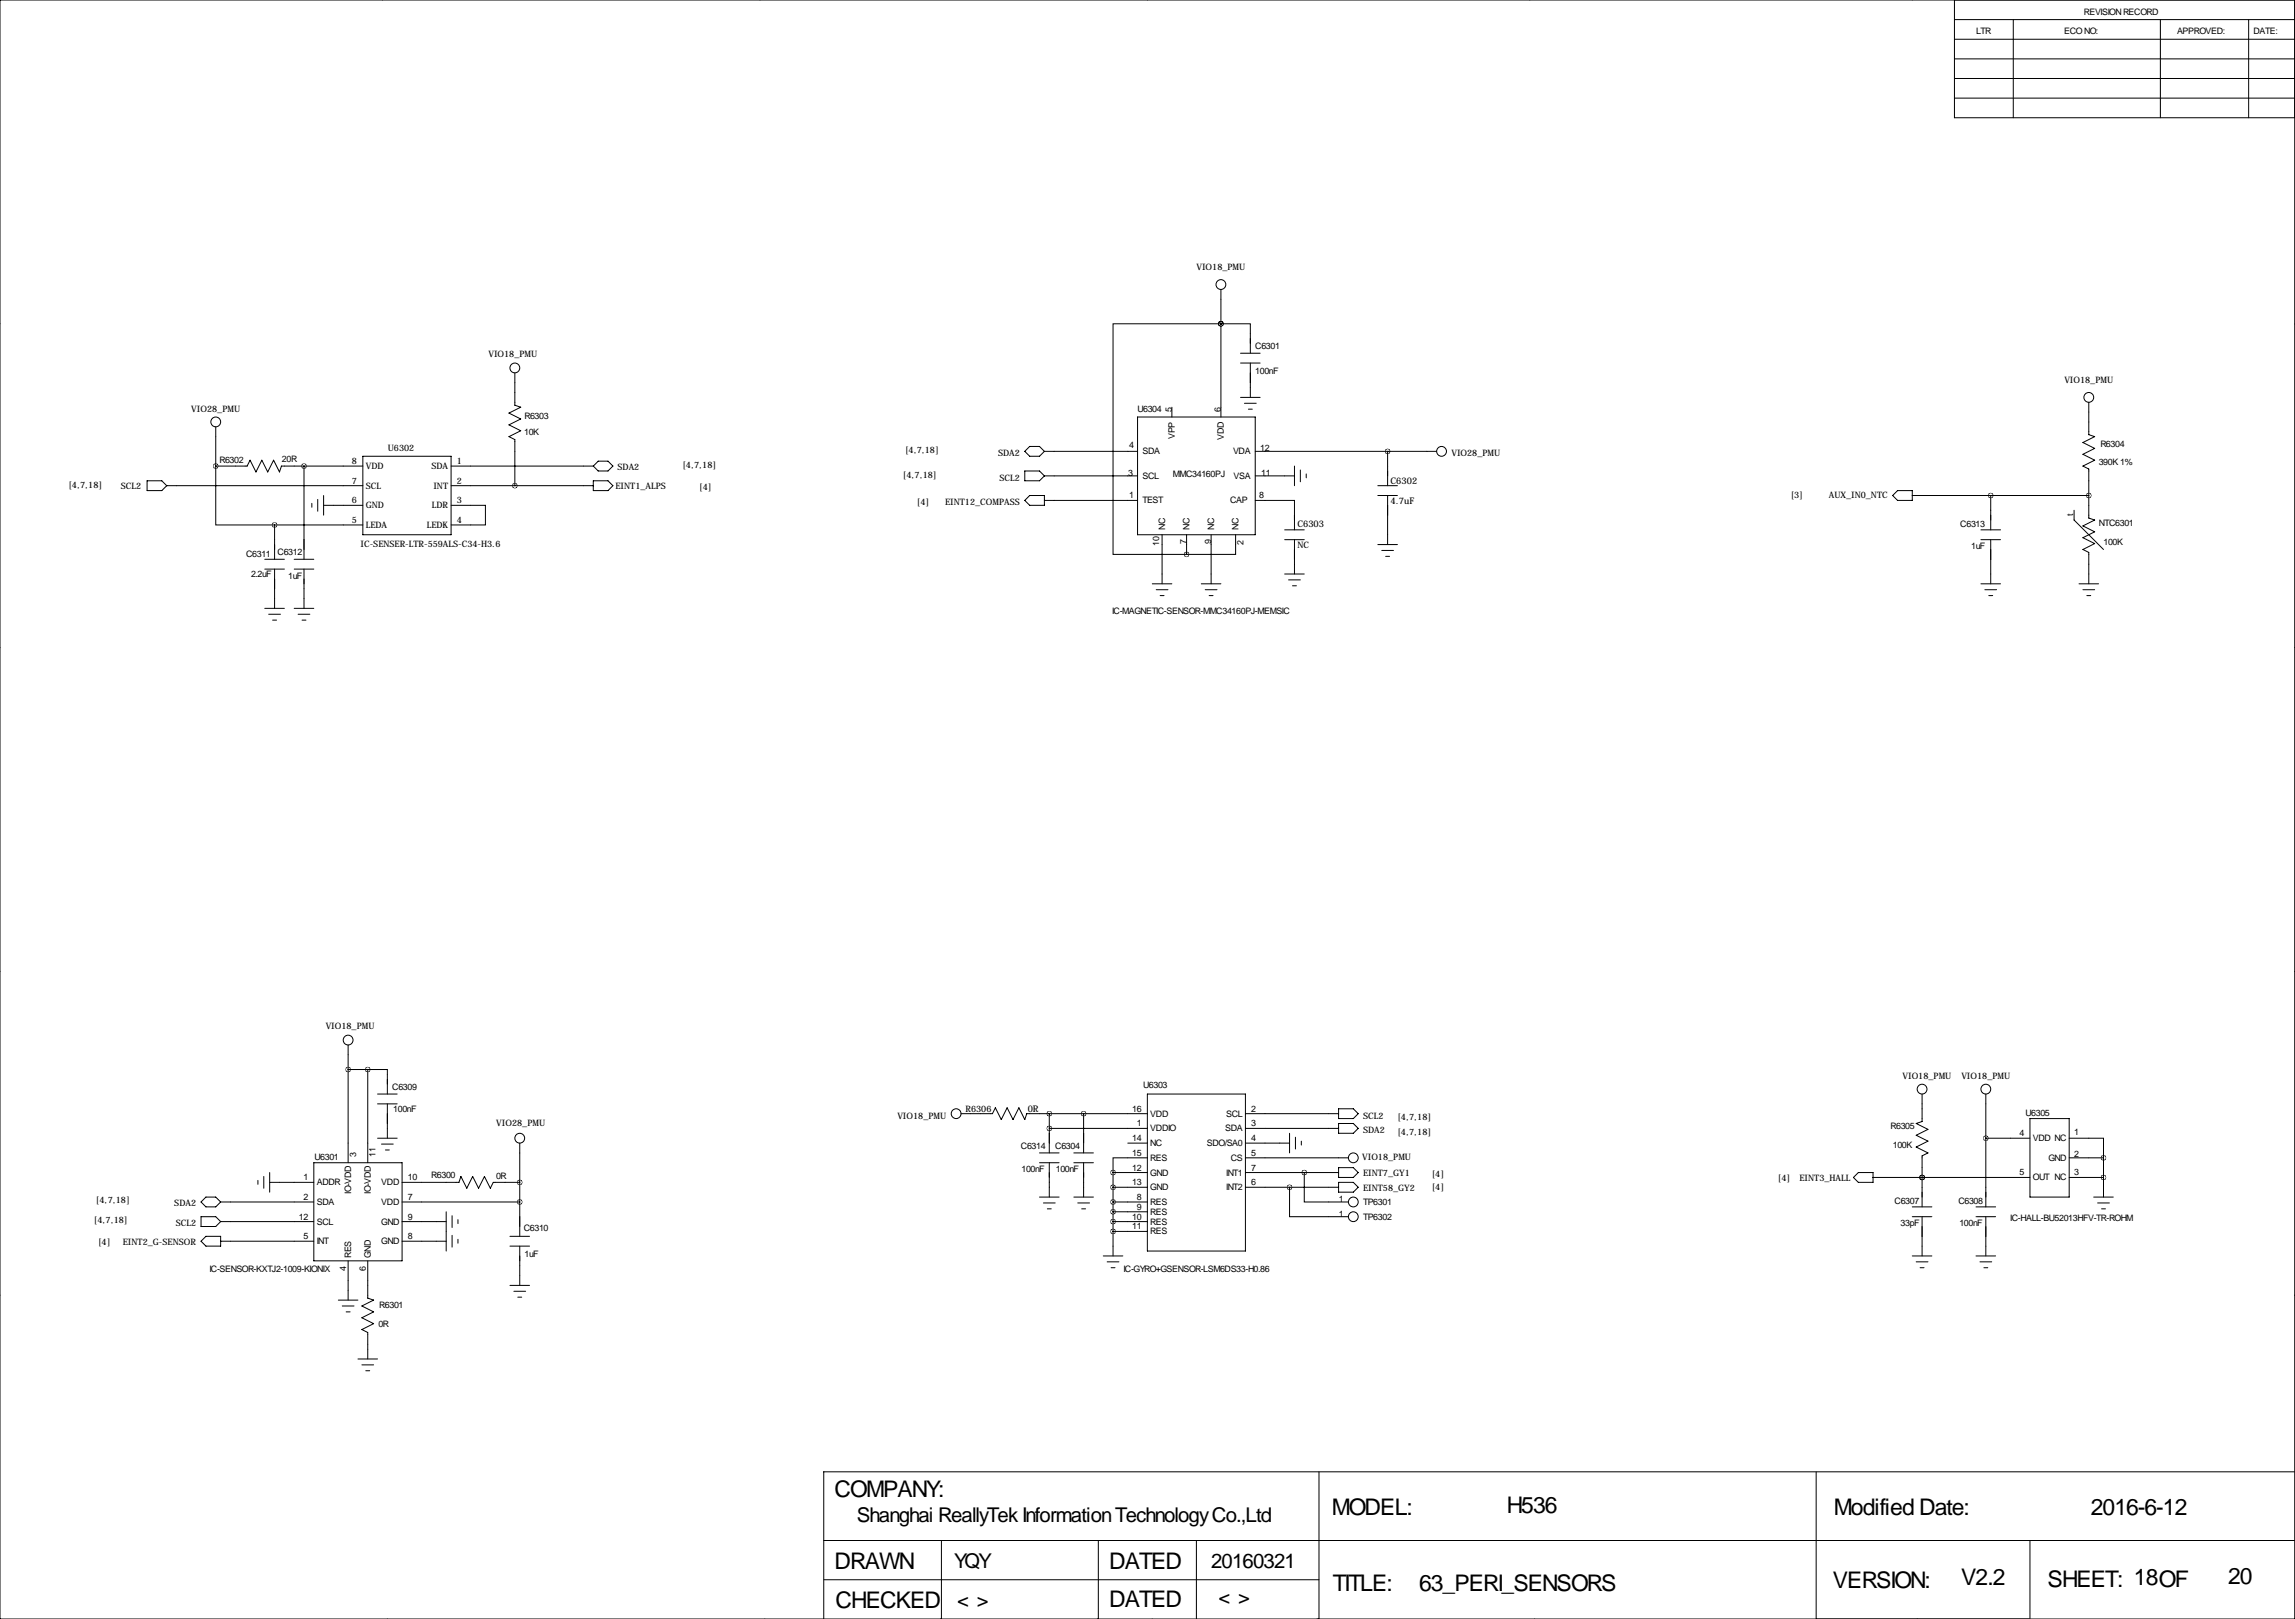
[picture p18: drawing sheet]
<svg xmlns="http://www.w3.org/2000/svg" width="594mm" height="419mm" viewBox="0 0 594 419" stroke-linecap="round" stroke-linejoin="round" font-family="sans-serif">
<defs><g id="words">
<g font-size="5.9">
<text x="216.2" y="387.6">COMPANY:</text>
<text x="344.9" y="392.2">MODEL:</text>
<text x="390.3" y="391.6">H536</text>
<text x="475" y="392.2">Modified Date:</text>
<text x="541.5" y="392.2">2016-6-12</text>
<text x="216.2" y="406.1">DRAWN</text>
<text x="287.3" y="406.1">DATED</text>
<text x="345.2" y="411.7">TITLE:</text>
<text x="367.5" y="411.7">63_PERI_SENSORS</text>
<text x="474.7" y="411">VERSION:</text>
<text x="508" y="410.4">V2.2</text>
<text x="530.4" y="410.7">SHEET: 18OF</text>
<text x="577.1" y="410.2">20</text>
<text x="216.4" y="416.3">CHECKED</text>
<text x="287.3" y="416.1">DATED</text>
</g>
<g font-size="5.3">
<text x="221.9" y="393.9">Shanghai ReallyTek Information Technology Co.,Ltd</text>
<text x="247.1" y="405.9">YQY</text>
<text x="313.7" y="405.9">20160321</text>
<text x="247.9" y="416.1">&lt; &gt;</text>
<text x="315.6" y="415.3">&lt; &gt;</text>
</g>
<g font-size="2.4">
<text x="360.2" y="125.2">C6302</text>
<text x="360.2" y="130.4">4.7uF</text>
<text x="336" y="136.4">C6303</text>
<text x="266.2" y="287.8">0R</text>
</g>
<g font-size="2.3">
<text x="539.8" y="3.8">REVISION RECORD</text>
<text x="511.8" y="8.9">LTR</text>
<text x="534.7" y="8.9">ECO NO:</text>
<text x="563.9" y="8.9">APPROVED:</text>
<text x="583.7" y="8.9">DATE:</text>
<text x="309.9" y="69.9">VIO18_PMU</text>
<text x="126.5" y="92.5">VIO18_PMU</text>
<text x="325.1" y="90.4">C6301</text>
<text x="325.1" y="96.8">100nF</text>
<text x="534.7" y="99.1">VIO18_PMU</text>
<text x="49.6" y="106.8">VIO28_PMU</text>
<text x="294.6" y="106.7">U6304</text>
<text x="303.5" y="106.7" transform="rotate(-90 303.5 106.7)">5</text>
<text x="316.2" y="106.7" transform="rotate(-90 316.2 106.7)">6</text>
<text x="135.8" y="112.5">10K</text>
<text x="135.8" y="108.5">R6303</text>
<text x="304.3" y="113.6" transform="rotate(-90 304.3 113.6)">VPP</text>
<text x="317" y="113.8" transform="rotate(-90 317 113.8)">VDD</text>
<text x="56.8" y="119.9">R6302</text>
<text x="73" y="119.6">20R</text>
<text x="100.5" y="116.8">U6302</text>
<text x="234.4" y="117.2">[4,7,18]</text>
<text x="258.5" y="118.1">SDA2</text>
<text x="292.4" y="116.1">4</text>
<text x="295.9" y="117.6">SDA</text>
<text x="319.4" y="117.6">VDA</text>
<text x="326.4" y="116.8">12</text>
<text x="375.9" y="118.1">VIO28_PMU</text>
<text x="544" y="115.8">R6304</text>
<text x="91.1" y="125.2">7</text>
<text x="91.1" y="120.1">8</text>
<text x="94.7" y="121.5">VDD</text>
<text x="111.7" y="121.5">SDA</text>
<text x="118.4" y="120.1">1</text>
<text x="118.4" y="125.2">2</text>
<text x="159.9" y="121.7">SDA2</text>
<text x="176.8" y="121.2">[4,7,18]</text>
<text x="233.9" y="123.8">[4,7,18]</text>
<text x="258.9" y="124.5">SCL2</text>
<text x="292.2" y="123.2">3</text>
<text x="295.9" y="124">SCL</text>
<text x="303.8" y="123.4">MMC34160PJ</text>
<text x="319.5" y="124">VSA</text>
<text x="326.6" y="123.2">11</text>
<text x="543.6" y="120.4">390K 1%</text>
<text x="17.7" y="126.3">[4,7,18]</text>
<text x="31.3" y="126.5">SCL2</text>
<text x="91.1" y="130.3">6</text>
<text x="94.7" y="131.6">GND</text>
<text x="94.7" y="126.5">SCL</text>
<text x="111.9" y="131.6">LDR</text>
<text x="112.3" y="126.5">INT</text>
<text x="118.4" y="130.3">3</text>
<text x="159.4" y="126.6">EINT1_ALPS</text>
<text x="181.1" y="126.8">[4]</text>
<text x="237.5" y="130.6">[4]</text>
<text x="244.8" y="130.8">EINT12_COMPASS</text>
<text x="292.4" y="129">1</text>
<text x="295.9" y="130.3">TEST</text>
<text x="318.6" y="130.3">CAP</text>
<text x="326.1" y="128.8">8</text>
<text x="463.8" y="128.9">[3]</text>
<text x="473.7" y="129">AUX_IN0_NTC</text>
<text x="91.1" y="135.4">5</text>
<text x="94.7" y="136.7">LEDA</text>
<text x="110.5" y="136.7">LEDK</text>
<text x="118.4" y="135.4">4</text>
<text x="301.8" y="137.2" transform="rotate(-90 301.8 137.2)">NC</text>
<text x="308.1" y="137.2" transform="rotate(-90 308.1 137.2)">NC</text>
<text x="314.5" y="137.2" transform="rotate(-90 314.5 137.2)">NC</text>
<text x="320.8" y="137.2" transform="rotate(-90 320.8 137.2)">NC</text>
<text x="507.7" y="136.4">C6313</text>
<text x="537" y="133.6" transform="rotate(-90 537 133.6)">t</text>
<text x="543.7" y="136.2">NTC6301</text>
<text x="71.9" y="143.8">C6312</text>
<text x="93.4" y="141.6">IC-SENSER-LTR-559ALS-C34-H3.6</text>
<text x="300.2" y="141.3" transform="rotate(-90 300.2 141.3)">10</text>
<text x="307.3" y="140.9" transform="rotate(-90 307.3 140.9)">7</text>
<text x="313.7" y="140.9" transform="rotate(-90 313.7 140.9)">9</text>
<text x="322.1" y="141.1" transform="rotate(-90 322.1 141.1)">2</text>
<text x="336" y="141.8">NC</text>
<text x="510.5" y="142">1uF</text>
<text x="544.8" y="141">100K</text>
<text x="63.8" y="144.3">C6311</text>
<text x="65" y="149.4">2.2uF</text>
<text x="74.7" y="149.9">1uF</text>
<text x="288" y="159">IC-MAGNETIC-SENSOR-MMC34160PJ-MEMSIC</text>
<text x="84.4" y="266.4">VIO18_PMU</text>
<text x="296.1" y="281.7">U6303</text>
<text x="492.8" y="279.4">VIO18_PMU</text>
<text x="508" y="279.4">VIO18_PMU</text>
<text x="101.6" y="282.2">C6309</text>
<text x="101.9" y="287.8">100nF</text>
<text x="250.1" y="287.8">R6306</text>
<text x="293.3" y="287.8">16</text>
<text x="324.1" y="287.8">2</text>
<text x="128.5" y="291.6">VIO28_PMU</text>
<text x="232.4" y="289.6">VIO18_PMU</text>
<text x="294.5" y="291.6">1</text>
<text x="297.9" y="292.9">VDDIO</text>
<text x="297.9" y="289.1">VDD</text>
<text x="317.3" y="292.9">SDA</text>
<text x="317.6" y="289.1">SCL</text>
<text x="324.1" y="291.6">3</text>
<text x="353.1" y="293.4">SDA2</text>
<text x="353.1" y="289.6">SCL2</text>
<text x="362" y="293.7">[4,7,18]</text>
<text x="362" y="289.9">[4,7,18]</text>
<text x="489.7" y="292.4">R6305</text>
<text x="524.7" y="288.8">U6305</text>
<text x="537.2" y="293.9">1</text>
<text x="92.2" y="299.5" transform="rotate(-90 92.2 299.5)">3</text>
<text x="97.3" y="299.5" transform="rotate(-90 97.3 299.5)">11</text>
<text x="264.4" y="297.4">C6314</text>
<text x="273.3" y="297.4">C6304</text>
<text x="293.3" y="295.4">14</text>
<text x="293.3" y="299.2">15</text>
<text x="297.9" y="296.7">NC</text>
<text x="312.6" y="296.7">SDO/SA0</text>
<text x="324.1" y="295.4">4</text>
<text x="324.1" y="299.2">5</text>
<text x="490.3" y="297.2">100K</text>
<text x="523.1" y="294.1">4</text>
<text x="526.5" y="295.4">VDD NC</text>
<text x="537.2" y="299.5">2</text>
<text x="78.6" y="305.6">1</text>
<text x="81.5" y="300.2">U6301</text>
<text x="105.7" y="305.6">10</text>
<text x="111.7" y="305.1">R6300</text>
<text x="128.5" y="305.3">0R</text>
<text x="264.6" y="303.3">100nF</text>
<text x="273.5" y="303.3">100nF</text>
<text x="293.3" y="303">12</text>
<text x="297.9" y="304.3">GND</text>
<text x="297.9" y="300.5">RES</text>
<text x="317.6" y="304.3">INT1</text>
<text x="318.8" y="300.5">CS</text>
<text x="324.1" y="303">7</text>
<text x="352.8" y="300.3">VIO18_PMU</text>
<text x="353.1" y="304.5">EINT7_GY1</text>
<text x="370.8" y="304.6">[4]</text>
<text x="460.5" y="305.7">[4]</text>
<text x="466.1" y="305.8">EINT3_HALL</text>
<text x="523.1" y="304.3">5</text>
<text x="526.5" y="305.6">OUT NC</text>
<text x="530.6" y="300.5">GND</text>
<text x="537.2" y="304">3</text>
<text x="24.9" y="311.5">[4,7,18]</text>
<text x="78.6" y="310.6">2</text>
<text x="82" y="306.8">ADDR</text>
<text x="82" y="311.9">SDA</text>
<text x="90.9" y="309" transform="rotate(-90 90.9 309)">IO-VDD</text>
<text x="96" y="309" transform="rotate(-90 96 309)">IO-VDD</text>
<text x="98.8" y="311.9">VDD</text>
<text x="98.8" y="306.8">VDD</text>
<text x="105.7" y="310.6">7</text>
<text x="293.3" y="306.8">13</text>
<text x="294.5" y="310.6">8</text>
<text x="297.9" y="311.9">RES</text>
<text x="297.9" y="308.1">GND</text>
<text x="317.6" y="308.1">INT2</text>
<text x="324.1" y="306.8">6</text>
<text x="346.8" y="311.1">1</text>
<text x="353.1" y="311.9">TP6301</text>
<text x="353.1" y="308.4">EINT58_GY2</text>
<text x="370.8" y="307.9">[4]</text>
<text x="490.7" y="311.7">C6307</text>
<text x="507.2" y="311.7">C6308</text>
<text x="24.3" y="316.6">[4,7,18]</text>
<text x="45.1" y="312.2">SDA2</text>
<text x="45.5" y="317.2">SCL2</text>
<text x="77.4" y="315.7">12</text>
<text x="82" y="317">SCL</text>
<text x="98.8" y="317">GND</text>
<text x="105.7" y="315.7">9</text>
<text x="293.3" y="315.7">10</text>
<text x="294.5" y="313.2">9</text>
<text x="297.9" y="314.5">RES</text>
<text x="297.9" y="317">RES</text>
<text x="346.8" y="315">1</text>
<text x="353.1" y="315.7">TP6302</text>
<text x="492.3" y="317.3">33pF</text>
<text x="507.5" y="317.3">100nF</text>
<text x="520.7" y="316">IC-HALL-BU52013HFV-TR-ROHM</text>
<text x="25.4" y="322.2">[4]</text>
<text x="31.8" y="322.3">EINT2_G-SENSOR</text>
<text x="78.6" y="320.8">5</text>
<text x="82" y="322.1">INT</text>
<text x="98.8" y="322.1">GND</text>
<text x="105.7" y="320.8">8</text>
<text x="135.7" y="318.8">C6310</text>
<text x="293.3" y="318.3">11</text>
<text x="297.9" y="319.5">RES</text>
<text x="54.2" y="329.2">IC-SENSOR-KXTJ2-1009-KIONIX</text>
<text x="89.7" y="329.1" transform="rotate(-90 89.7 329.1)">4</text>
<text x="90.9" y="325.6" transform="rotate(-90 90.9 325.6)">RES</text>
<text x="94.7" y="329.1" transform="rotate(-90 94.7 329.1)">6</text>
<text x="96" y="325.6" transform="rotate(-90 96 325.6)">GND</text>
<text x="135.9" y="325.4">1uF</text>
<text x="291" y="329.2">IC-GYRO+GSENSOR-LSM6DS33-H0.86</text>
<text x="98.2" y="338.6">R6301</text>
<text x="98" y="343.4">0R</text>
</g>
</g></defs>
<g fill="none" stroke="#000" stroke-width=".26">
<path d="M99.1 0h.1M196.8 0h.1M297.2 0h.1M396.2 0h.1M495.3 0h.1M0 0h594.4v419.1h-594.4zM506.2 0v30.5h88.2M506.2 15.2h88.2M506.2 10.2h88.2M506.2 5.1h88.2M521.5 5.1v25.4M559.6 5.1v25.4"/>
<path d="M582.4 5.1v25.4M506.2 20.3h88.2M506.2 25.4h88.2M316.2 74.9v33M-.1 83.8h.1M133.3 96.5v8.4l1.6 .5-3.1 1.5 3.1 1.6-3.1 1.5 3.1 1.5-3.1 1.5 1.5 .8v11.9M316.2 83.8h.1M316.2 83.8h-27.9v59.7h19M316.2 83.8h7.6v7.6M321.3 91.4h5.1M321.3 94h5.1M323.8 94v8.9"/>
<path d="M594.4 83.8h.1M55.9 110.5v10.1M94 118.1h22.8v20.3h-22.8zM266.7 115.6h2.5l1.3 1.2-1.3 1.3h-2.5l-1.3-1.3zM270.5 116.8h24.1M294.6 107.9h30.5v30.5h-30.5zM303.5 105.4v2.5M321.3 102.9h5.1M322.3 104.4h3.1M323.3 105.9h1.1M325.1 116.8h47M359.4 116.8v8.9"/>
<path d="M541 104.1v8.4l1.5 .5-3 1.6 3 1.5-3 1.5 3 1.5-3 1.5 1.5 .8v12.7l1.5 .5-3 1.5 3 1.6-3 1.5 3 1.5-3 1.5 1.5 .8v8.1M38.1 124.5h3.8l1.3 1.2-1.3 1.3h-3.8zM43.2 125.7h50.8M55.9 120.6v15.3h15.2M55.9 120.6h8.1l.8-1.5 1.5 3.1 1.5-3.1 1.5 3.1 1.6-3.1 1.5 3.1 .5-1.6h21.1M71.1 135.9v8.9M71.1 135.9h22.9M78.7 120.6v24.2M80.8 130.3v1M82.3 129.3v3M83.8 130.8h10.2M83.8 128.3v5"/>
<path d="M116.8 130.8h8.9v5.1h-8.9M116.8 120.6h36.9M116.8 125.7h36.9M153.7 124.5h3.8l1.2 1.2-1.2 1.3h-3.8zM153.7 120.6l1.2-1.2h2.6l1.2 1.2-1.2 1.3h-2.6zM265.4 121.9h3.8l1.3 1.3-1.3 1.3h-3.8zM266.7 128.3h3.8v2.5h-3.8l-1.3-1.3zM270.5 123.2h24.1M270.5 129.5h24.1M301 138.4v12.7M307.3 138.4v5.1M313.7 138.4v12.7"/>
<path d="M320 138.4v5.1h-12.7M325.1 129.5h10.2v7.7M325.1 123.2h10.2M332.7 137.2h5.1M332.7 139.7h5.1M335.3 120.6v5.1M335.3 139.7v8.9M336.8 121.7v3M338.3 122.7v1M356.9 125.7h5M356.9 128.3h5M359.4 128.3v12.7"/>
<path d="M490.2 128.3l1.3-1.3h3.8v2.5h-3.8zM495.3 128.3h45.7M513.1 137.2h5.1M513.1 139.7h5.1M515.6 128.3v8.9M515.6 139.7v11.4M537.2 132.1v2.5l7.6 7.6M68.6 147.3h5.1M68.6 144.8h5.1M68.6 157.5h5.1M69.6 159h3M71.1 147.3v10.2"/>
<path d="M76.2 147.3h5.1M76.2 144.8h5.1M76.2 157.5h5.1M77.2 159h3.1M78.7 147.3v10.2M298.4 151.1h5.1M299.5 152.7h3M300.5 154.2h1M311.1 151.1h5.1M312.2 152.7h3M313.2 154.2h1M332.7 148.6h5.1"/>
<path d="M333.8 150.1h3M334.8 151.6h1M356.9 141h5M357.9 142.5h3M358.9 144h1M513.1 151.1h5.1M514.1 152.7h3M515.1 154.2h1M538.5 151.1h5.1M539.5 152.7h3M540.5 154.2h1M-.1 167.6h.1"/>
<path d="M70.6 160.5h1M78.2 160.5h1M594.4 167.6h.1M-.1 251.5h.1M594.4 251.5h.1M90.2 270.5v30.5M90.2 276.9h5M95.2 276.9h5.1v6.3M95.2 276.9v24.1M97.8 283.2h5.1M97.8 285.8h5.1M97.8 294.6h5.1"/>
<path d="M98.8 296.2h3.1M99.8 297.7h1M100.3 285.8v8.8M134.6 295.9v24.1M248.9 288.3h8.1l.8-1.5 1.5 3 1.6-3 1.5 3 1.5-3 1.5 3 .5-1.5h31.3M269.2 298.4h5.1M271.8 292.1h25.4M271.8 288.3v10.1M278.1 298.4h5.1M280.7 288.3v10.1M292.1 295.9h5.1M297.2 299.7h-8.9v3.8"/>
<path d="M297.2 283.2h25.4v40.6h-25.4zM322.6 299.7h26.6M322.6 292.1h24.1M322.6 288.3h24.1M322.6 295.9h11.4M334 293.4v5M335.5 294.4v3M337.1 295.4v1M346.7 287h3.8l1.3 1.3-1.3 1.3h-3.8zM346.7 290.8h3.8l1.3 1.3-1.3 1.3h-3.8zM497.8 283.2v7.1l-1.5 .5 3.1 1.6-3.1 1.5 3.1 1.5-3.1 1.5 3.1 1.5-1.6 .8v13.2M514.3 283.2v29.2"/>
<path d="M514.3 294.6h11.5M525.8 289.6h10.1v20.3h-10.1zM535.9 294.6h8.9v5.1M535.9 299.7h8.9M544.8 299.7v10.2M52.1 315h3.8l1.2 1.2-1.2 1.3h-3.8zM53.3 309.9h2.6l1.2 1.2-1.2 1.3h-2.6l-1.2-1.3zM57.1 311.1h24.2M57.1 316.2h24.2M66.8 305.6v1M68.3 304.5v3.1M69.8 306.1h11.5"/>
<path d="M69.8 303.5v5.1M81.3 301h22.8v25.4h-22.8zM104.1 306.1h14.8l.5-1.6 1.5 3.1 1.5-3.1 1.6 3.1 1.5-3.1 1.5 3.1 .8-1.5h6.8M104.1 311.1h30.5M104.1 316.2h11.5M115.6 313.7v10.1M117.1 314.7v3.1M117.1 319.8v3M118.6 315.7v1M269.2 301h5.1M269.2 309.9h5.1M270.3 311.4h3"/>
<path d="M271.3 312.9h1M271.8 301v8.9M278.1 301h5.1M278.1 309.9h5.1M279.1 311.4h3.1M280.2 312.9h1M280.7 301v8.9M288.3 311.1h8.9M288.3 316.2h8.9M288.3 307.3h8.9M288.3 303.5h8.9M288.3 313.7h8.9"/>
<path d="M288.3 318.8h8.9M288.3 303.5v21.6M322.6 307.3h24.1M322.6 303.5h24.1M334 307.3v7.7h15.2M337.8 303.5v7.6h11.4M346.7 306.1h3.8l1.3 1.2-1.3 1.3h-3.8zM346.7 302.3h3.8l1.3 1.2-1.3 1.3h-3.8zM481.3 303.5h3.8v2.6h-3.8l-1.2-1.3zM485.1 304.8h40.7M495.3 312.4h5.1M495.3 315h5.1"/>
<path d="M497.8 304.8h.1M497.8 315v10.1M511.8 312.4h5.1M511.8 315h5.1M514.3 315v10.1M535.9 304.8h8.9M542.3 309.9h5.1M543.3 311.4h3.1M544.3 312.9h1M-.1 335.3h.1M52.1 321.3l1.2-1.3h3.8v2.6h-3.8zM57.1 321.3h24.2"/>
<path d="M87.6 336.5h5.1M88.6 338.1h3.1M89.7 339.6h1M90.2 326.4v10.1M95.2 326.4v9.6l1.6 .5-3.1 1.6 3.1 1.5-3.1 1.5 3.1 1.5-3.1 1.6 1.5 .7v6.9M104.1 321.3h11.5M118.6 320.8v1M132.1 322.6h5.1M132.1 320h5.1M132.1 332.7h5.1M133.1 334.3h3M134.1 335.8h1"/>
<path d="M134.6 322.6v10.1M285.8 325.1h5M286.8 326.6h3M287.8 328.2h1M495.3 325.1h5.1M496.3 326.6h3.1M497.3 328.2h1M511.8 325.1h5.1M512.8 326.6h3.1M513.8 328.2h1.1M594.4 335.3h.1M92.7 351.8h5.1"/>
<path d="M93.7 353.3h3.1M94.7 354.8h1.1M213.4 398.8h381M243.8 398.8v20.3M284.5 398.8v20.3M309.9 398.8v20.3M341.6 381v38.1M470.4 381v38.1M525.8 398.8v20.3M594.4 381h-381v38.1M100.3 419.1h.1M198.1 419.1h.1"/>
<path d="M213.4 408.9h128.2M298.4 419.1h.1M397.5 419.1h.1M496.6 419.1h.1"/>
<circle cx="316.2" cy="73.7" r="1.27"/>
<circle cx="133.3" cy="95.2" r="1.27"/>
<circle cx="55.9" cy="109.2" r="1.27"/>
<circle cx="373.4" cy="116.8" r="1.27"/>
<circle cx="541" cy="102.9" r="1.27"/>
<circle cx="90.2" cy="269.2" r="1.27"/>
<circle cx="134.6" cy="294.6" r="1.27"/>
<circle cx="247.6" cy="288.3" r="1.27"/>
<circle cx="350.5" cy="299.7" r="1.27"/>
<circle cx="497.8" cy="281.9" r="1.27"/>
<circle cx="514.3" cy="281.9" r="1.27"/>
<circle cx="350.5" cy="311.1" r="1.27"/>
<circle cx="350.5" cy="315" r="1.27"/>
</g>
<path d="M90.1 276.9a.05 .05 0 0 0 .1 0 .05 .05 0 0 0-.1 0zM134.6 306.1a.05 .05 0 0 0 .1 0 .05 .05 0 0 0-.1 0zM95.2 276.9a.05 .05 0 0 0 .1 0 .05 .05 0 0 0-.1 0zM133.3 125.7a.05 .05 0 0 0 .1 0 .05 .05 0 0 0-.1 0zM55.8 120.7a.05 .05 0 0 0 .1 0 .05 .05 0 0 0-.1 0zM78.7 120.7a.05 .05 0 0 0 .1 0 .05 .05 0 0 0-.1 0zM71.1 135.9a.05 .05 0 0 0 .1 0 .05 .05 0 0 0-.1 0zM541 128.3a.05 .05 0 0 0 .1 0 .05 .05 0 0 0-.1 0zM515.6 128.3a.05 .05 0 0 0 .1 0 .05 .05 0 0 0-.1 0zM134.6 311.2a.05 .05 0 0 0 .1 0 .05 .05 0 0 0-.1 0zM497.8 304.8a.05 .05 0 0 0 .1 0 .05 .05 0 0 0-.1 0zM514.3 294.6a.05 .05 0 0 0 .1 0 .05 .05 0 0 0-.1 0zM544.8 299.7a.05 .05 0 0 0 .1 0 .05 .05 0 0 0-.1 0zM544.8 304.8a.05 .05 0 0 0 .1 0 .05 .05 0 0 0-.1 0zM316.2 83.8a.05 .05 0 0 0 .1 0 .05 .05 0 0 0-.1 0zM307.3 143.5a.05 .05 0 0 0 .1 0 .05 .05 0 0 0-.1 0zM316.2 83.8a.05 .05 0 0 0 .1 0 .05 .05 0 0 0-.1 0zM359.4 116.8a.05 .05 0 0 0 .1 0 .05 .05 0 0 0-.1 0zM497.8 304.8a.05 .05 0 0 0 .1 0 .05 .05 0 0 0-.1 0zM337.8 303.5a.05 .05 0 0 0 .1 0 .05 .05 0 0 0-.1 0zM280.6 288.3a.05 .05 0 0 0 .1 0 .05 .05 0 0 0-.1 0zM271.7 292.1a.05 .05 0 0 0 .1 0 .05 .05 0 0 0-.1 0zM288.2 303.5a.05 .05 0 0 0 .1 0 .05 .05 0 0 0-.1 0zM288.2 307.3a.05 .05 0 0 0 .1 0 .05 .05 0 0 0-.1 0zM288.2 311.1a.05 .05 0 0 0 .1 0 .05 .05 0 0 0-.1 0zM288.2 313.7a.05 .05 0 0 0 .1 0 .05 .05 0 0 0-.1 0zM288.2 316.2a.05 .05 0 0 0 .1 0 .05 .05 0 0 0-.1 0zM288.2 318.8a.05 .05 0 0 0 .1 0 .05 .05 0 0 0-.1 0zM334 307.3a.05 .05 0 0 0 .1 0 .05 .05 0 0 0-.1 0zM271.7 288.3a.05 .05 0 0 0 .1 0 .05 .05 0 0 0-.1 0z" fill="#000" stroke="#000" stroke-width="1.3"/>
<use href="#words"/>
</svg>
